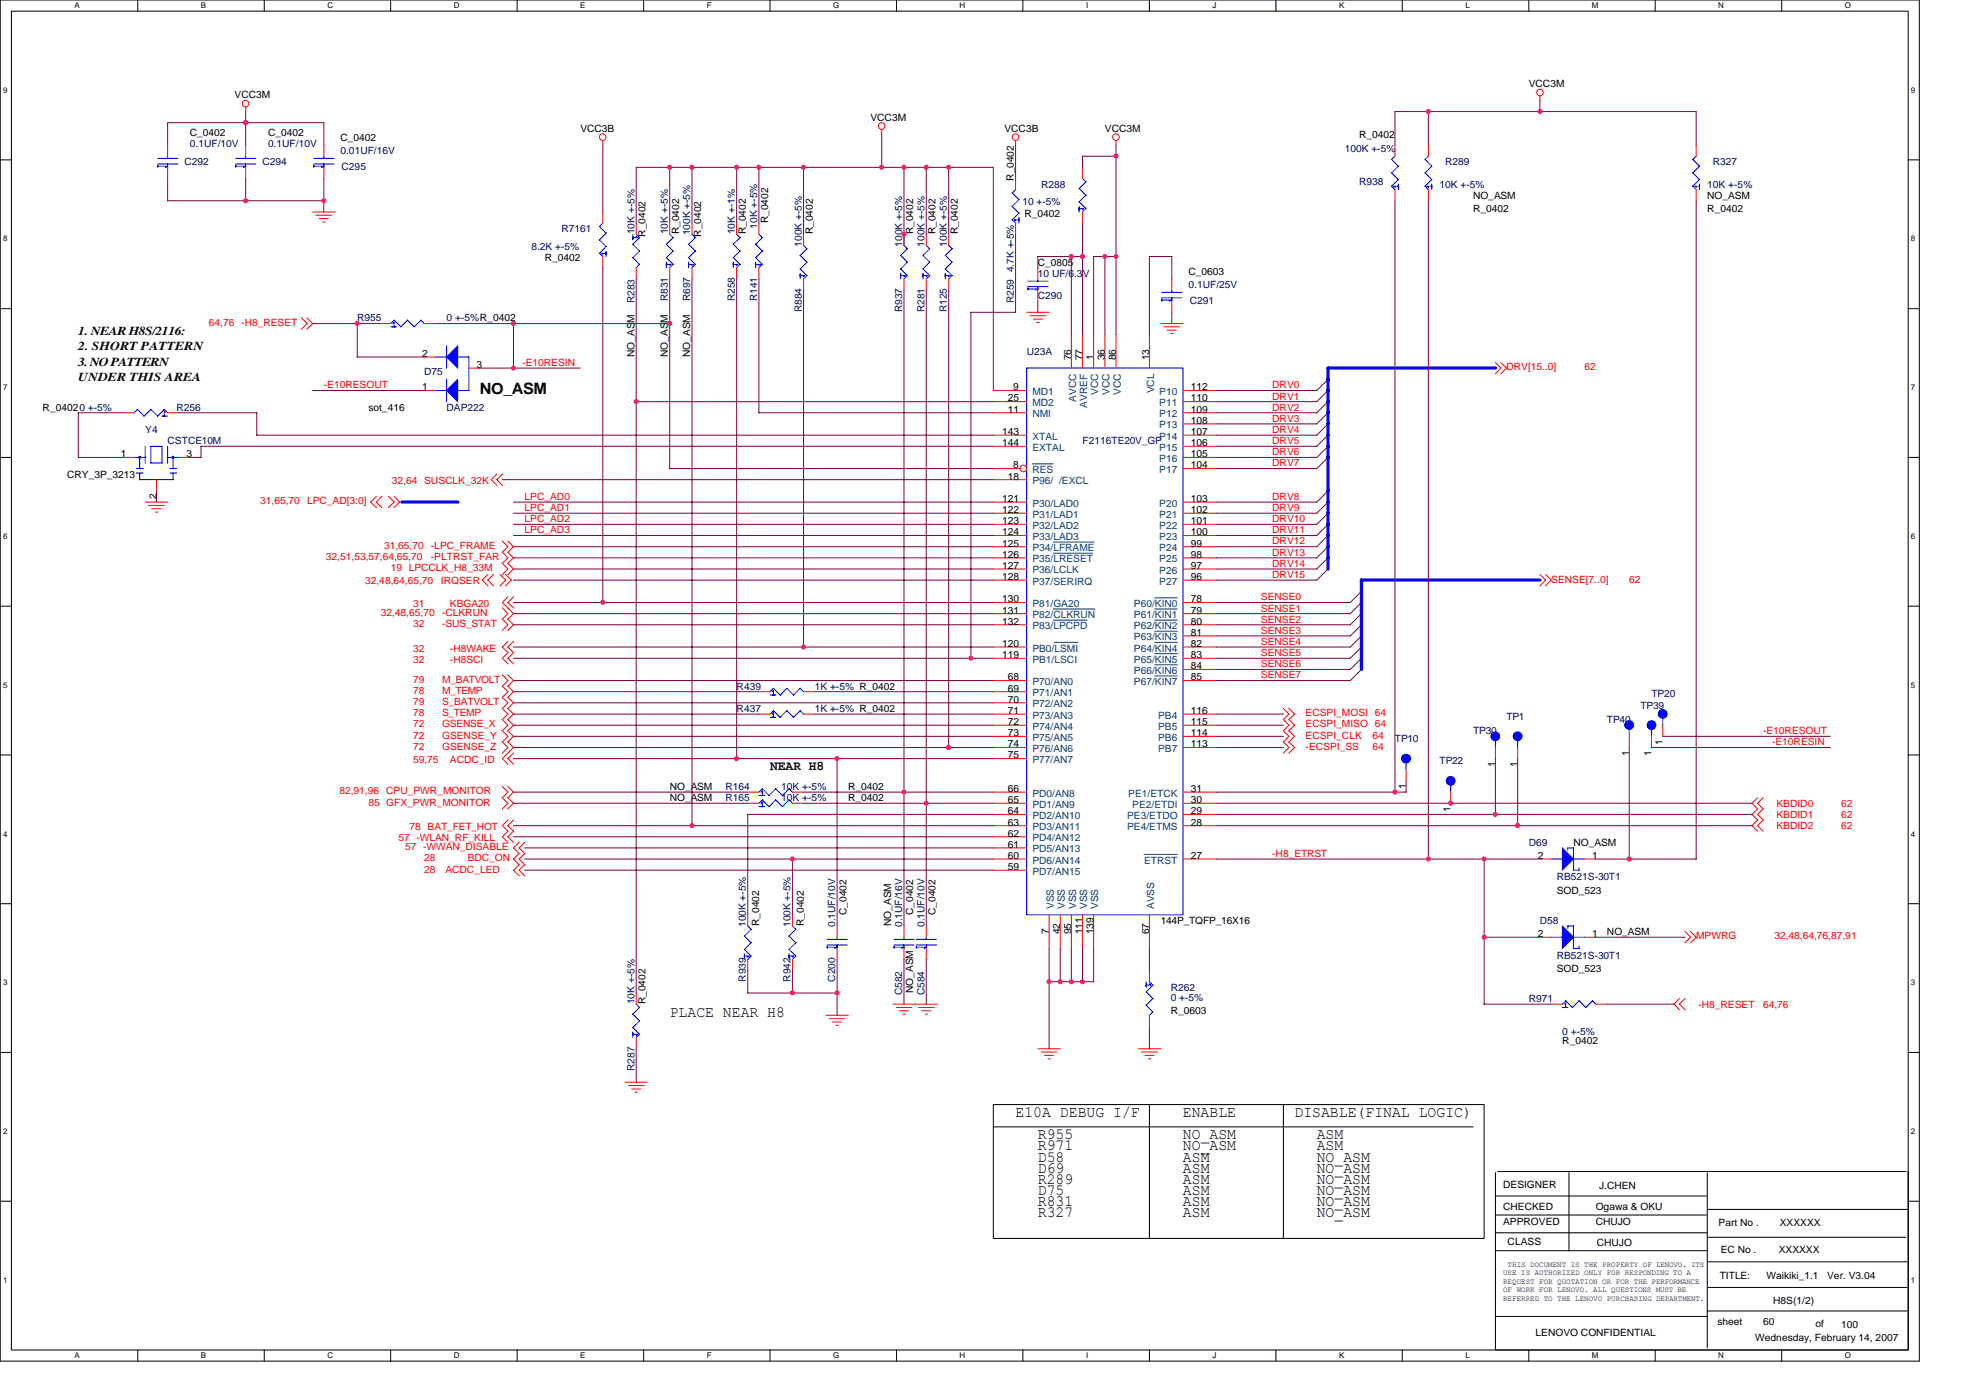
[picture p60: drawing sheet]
<svg xmlns="http://www.w3.org/2000/svg" width="297mm" height="210mm" viewBox="0 0 297 210" stroke-linecap="round" stroke-linejoin="round" font-family="sans-serif">
<defs><g id="words">
<g font-size="2.3">
<text x="72.1" y="59.2">NO_ASM</text>
<text x="100.6" y="152.7">PLACE NEAR H8</text>
<text x="152.6" y="167.8">E10A DEBUG I/F</text>
<text x="177.7" y="167.8">ENABLE</text>
<text x="194.5" y="167.8">DISABLE(FINAL LOGIC)</text>
<text x="155.9" y="171.2">R955</text>
<text x="155.9" y="172.8">R971</text>
<text x="177.7" y="171.2">NO_ASM</text>
<text x="177.7" y="172.8">NO_ASM</text>
<text x="197.8" y="171.2">ASM</text>
<text x="197.8" y="172.8">ASM</text>
<text x="155.9" y="174.5">D58</text>
<text x="155.9" y="176.2">D69</text>
<text x="155.9" y="177.9">R289</text>
<text x="155.9" y="179.6">D75</text>
<text x="177.7" y="174.5">ASM</text>
<text x="177.7" y="176.2">ASM</text>
<text x="177.7" y="177.9">ASM</text>
<text x="177.7" y="179.6">ASM</text>
<text x="197.8" y="174.5">NO_ASM</text>
<text x="197.8" y="176.2">NO_ASM</text>
<text x="197.8" y="177.9">NO_ASM</text>
<text x="197.8" y="179.6">NO_ASM</text>
<text x="155.9" y="181.2">R831</text>
<text x="155.9" y="182.9">R327</text>
<text x="177.7" y="181.2">ASM</text>
<text x="177.7" y="182.9">ASM</text>
<text x="197.8" y="182.9">NO_ASM</text>
<text x="197.8" y="181.2">NO_ASM</text>
</g>
<text font-size="2" x="115.7" y="115.7">NEAR H8</text>
<g font-size="1.8">
<text x="11.8" y="50.3">1. NEAR H8S/2116:</text>
<text x="11.8" y="52.6">2. SHORT PATTERN</text>
<text x="11.8" y="54.9">3. NO PATTERN</text>
<text x="11.8" y="57.3">UNDER THIS AREA</text>
</g>
<g font-size="1.5">
<text x="35.2" y="14.8">VCC3M</text>
<text x="229.7" y="13.1">VCC3M</text>
<text x="28.5" y="20.5">C_0402</text>
<text x="40.3" y="20.5">C_0402</text>
<text x="51.2" y="21.1">C_0402</text>
<text x="87.2" y="19.8">VCC3B</text>
<text x="130.8" y="18.1">VCC3M</text>
<text x="150.9" y="19.8">VCC3B</text>
<text x="166" y="19.8">VCC3M</text>
<text x="204.2" y="20.8">R_0402</text>
<text x="152.3" y="27.2" transform="rotate(-90 152.3 27.2)">R_0402</text>
<text x="221.3" y="29.8">NO_ASM</text>
<text x="256.5" y="29.8">NO_ASM</text>
<text x="97" y="35.5" transform="rotate(-90 97 35.5)">R_0402</text>
<text x="102" y="35.2" transform="rotate(-90 102 35.2)">R_0402</text>
<text x="105.4" y="35.5" transform="rotate(-90 105.4 35.5)">R_0402</text>
<text x="112.1" y="35.2" transform="rotate(-90 112.1 35.2)">R_0402</text>
<text x="115.4" y="33.5" transform="rotate(-90 115.4 33.5)">R_0402</text>
<text x="122.1" y="35.2" transform="rotate(-90 122.1 35.2)">R_0402</text>
<text x="137.2" y="35.2" transform="rotate(-90 137.2 35.2)">R_0402</text>
<text x="140.6" y="35.2" transform="rotate(-90 140.6 35.2)">R_0402</text>
<text x="143.9" y="35.2" transform="rotate(-90 143.9 35.2)">R_0402</text>
<text x="153.9" y="32.5">R_0402</text>
<text x="221.3" y="31.9">R_0402</text>
<text x="256.5" y="31.9">R_0402</text>
<text x="81.8" y="39.2">R_0402</text>
<text x="155.9" y="39.9">C_0805</text>
<text x="178.6" y="41.3">C_0603</text>
<text x="63.4" y="53.6">2</text>
<text x="95.3" y="53.6" transform="rotate(-90 95.3 53.6)">NO_ASM</text>
<text x="100.3" y="53.6" transform="rotate(-90 100.3 53.6)">NO_ASM</text>
<text x="103.7" y="53.6" transform="rotate(-90 103.7 53.6)">NO_ASM</text>
<text x="63.4" y="58.7">1</text>
<text x="71.6" y="55.3">3</text>
<text x="152.2" y="58.7">9</text>
<text x="160.9" y="54.1" transform="rotate(-90 160.9 54.1)">76</text>
<text x="162.6" y="54.1" transform="rotate(-90 162.6 54.1)">77</text>
<text x="164.3" y="54.1" transform="rotate(-90 164.3 54.1)">1</text>
<text x="166" y="54.1" transform="rotate(-90 166 54.1)">36</text>
<text x="167.7" y="54.1" transform="rotate(-90 167.7 54.1)">86</text>
<text x="172.7" y="54.1" transform="rotate(-90 172.7 54.1)">13</text>
<text x="178.9" y="58.7">112</text>
<text x="6.4" y="61.7">R_04020 +-5%</text>
<text x="55.3" y="61.7">sot_416</text>
<text x="150.6" y="65.4">143</text>
<text x="151.4" y="60.3">25</text>
<text x="151.4" y="62">11</text>
<text x="178.9" y="60.3">110</text>
<text x="178.9" y="62">109</text>
<text x="178.9" y="63.7">108</text>
<text x="178.9" y="65.4">107</text>
<text x="10.1" y="71.8">CRY_3P_3213</text>
<text x="18.1" y="68.7">1</text>
<text x="28" y="68.7">3</text>
<text x="150.6" y="67">144</text>
<text x="152.2" y="70.4">8</text>
<text x="178.9" y="67">106</text>
<text x="178.9" y="68.7">105</text>
<text x="178.9" y="70.4">104</text>
<text x="23.5" y="75" transform="rotate(-90 23.5 75)">2</text>
<text x="150.6" y="75.4">121</text>
<text x="150.6" y="77.1">122</text>
<text x="151.4" y="72.1">18</text>
<text x="178.9" y="75.4">103</text>
<text x="178.9" y="77.1">102</text>
<text x="150.6" y="78.8">123</text>
<text x="150.6" y="80.4">124</text>
<text x="150.6" y="82.1">125</text>
<text x="150.6" y="83.8">126</text>
<text x="178.9" y="78.8">101</text>
<text x="178.9" y="80.4">100</text>
<text x="178.9" y="82.1">99</text>
<text x="178.9" y="83.8">98</text>
<text x="150.6" y="85.5">127</text>
<text x="150.6" y="87.1">128</text>
<text x="178.9" y="85.5">97</text>
<text x="178.9" y="87.1">96</text>
<text x="150.6" y="90.5">130</text>
<text x="150.6" y="92.2">131</text>
<text x="150.6" y="93.9">132</text>
<text x="178.9" y="90.5">78</text>
<text x="178.9" y="92.2">79</text>
<text x="178.9" y="93.9">80</text>
<text x="178.9" y="95.5">81</text>
<text x="150.6" y="97.2">120</text>
<text x="150.6" y="98.9">119</text>
<text x="178.9" y="97.2">82</text>
<text x="178.9" y="98.9">83</text>
<text x="178.9" y="100.6">84</text>
<text x="151.4" y="102.2">68</text>
<text x="151.4" y="103.9">69</text>
<text x="151.4" y="105.6">70</text>
<text x="151.4" y="107.3">71</text>
<text x="178.9" y="102.2">85</text>
<text x="178.9" y="107.3">116</text>
<text x="151.4" y="108.9">72</text>
<text x="151.4" y="110.6">73</text>
<text x="151.4" y="112.3">74</text>
<text x="151.4" y="114">75</text>
<text x="178.9" y="108.9">115</text>
<text x="178.9" y="110.6">114</text>
<text x="178.9" y="112.3">113</text>
<text x="244.8" y="113.6" transform="rotate(-90 244.8 113.6)">1</text>
<text x="248.1" y="113.6" transform="rotate(-90 248.1 113.6)">1</text>
<text x="249.8" y="111.9" transform="rotate(-90 249.8 111.9)">1</text>
<text x="100.6" y="118.7">NO_ASM</text>
<text x="127.4" y="118.7">R_0402</text>
<text x="151.4" y="119">66</text>
<text x="178.9" y="119">31</text>
<text x="211.2" y="118.6" transform="rotate(-90 211.2 118.6)">1</text>
<text x="224.7" y="115.2" transform="rotate(-90 224.7 115.2)">1</text>
<text x="228" y="115.2" transform="rotate(-90 228 115.2)">1</text>
<text x="100.6" y="120.4">NO_ASM</text>
<text x="127.4" y="120.4">R_0402</text>
<text x="151.4" y="125.7">62</text>
<text x="151.4" y="124">63</text>
<text x="151.4" y="122.3">64</text>
<text x="151.4" y="120.7">65</text>
<text x="178.9" y="120.7">30</text>
<text x="178.9" y="122.3">29</text>
<text x="178.9" y="124">28</text>
<text x="217.9" y="121.9" transform="rotate(-90 217.9 121.9)">1</text>
<text x="151.4" y="130.7">59</text>
<text x="151.4" y="129.1">60</text>
<text x="151.4" y="127.4">61</text>
<text x="178.9" y="129.1">27</text>
<text x="231.1" y="129.1">2</text>
<text x="236.4" y="127.1">NO_ASM</text>
<text x="239.2" y="129.1">1</text>
<text x="127.2" y="137.5" transform="rotate(-90 127.2 137.5)">C_0402</text>
<text x="137.2" y="137.5" transform="rotate(-90 137.2 137.5)">C_0402</text>
<text x="140.6" y="137.5" transform="rotate(-90 140.6 137.5)">C_0402</text>
<text x="233.9" y="134.3">SOD_523</text>
<text x="114.1" y="139.1" transform="rotate(-90 114.1 139.1)">R_0402</text>
<text x="120.8" y="139.1" transform="rotate(-90 120.8 139.1)">R_0402</text>
<text x="133.9" y="139.1" transform="rotate(-90 133.9 139.1)">NO_ASM</text>
<text x="157.6" y="140.4" transform="rotate(-90 157.6 140.4)">7</text>
<text x="159.3" y="140.4" transform="rotate(-90 159.3 140.4)">42</text>
<text x="160.9" y="140.4" transform="rotate(-90 160.9 140.4)">95</text>
<text x="162.6" y="140.4" transform="rotate(-90 162.6 140.4)">111</text>
<text x="164.3" y="140.4" transform="rotate(-90 164.3 140.4)">139</text>
<text x="172.7" y="140.4" transform="rotate(-90 172.7 140.4)">67</text>
<text x="174.4" y="138.8">144P_TQFP_16X16</text>
<text x="231.1" y="140.8">2</text>
<text x="239.2" y="140.8">1</text>
<text x="241.4" y="140.5">NO_ASM</text>
<text x="137.2" y="149.2" transform="rotate(-90 137.2 149.2)">NO_ASM</text>
<text x="233.9" y="146">SOD_523</text>
<text x="97" y="150.9" transform="rotate(-90 97 150.9)">R_0402</text>
<text x="175.9" y="152.4">R_0603</text>
<text x="234.7" y="156.9">R_0402</text>
<text x="225.8" y="178.5">DESIGNER</text>
<text x="240.3" y="178.7">J.CHEN</text>
<text x="225.8" y="181.7">CHECKED</text>
<text x="225.8" y="184.1">APPROVED</text>
<text x="239.8" y="181.7">Ogawa &amp; OKU</text>
<text x="239.8" y="184.1">CHUJO</text>
<text x="258.2" y="184.3">Part No .</text>
<text x="267.4" y="184.3">XXXXXX</text>
<text x="226.5" y="187.1">CLASS</text>
<text x="239.9" y="187.3">CHUJO</text>
<text x="258.5" y="188.3">EC No .</text>
<text x="267.2" y="188.3">XXXXXX</text>
<text x="258.4" y="192.1">TITLE:</text>
<text x="265.4" y="192.1">Waikiki_1.1</text>
<text x="266.4" y="196">H8S(1/2)</text>
<text x="274.5" y="192.1">Ver. V3.04</text>
<text x="230.7" y="200.7">LENOVO CONFIDENTIAL</text>
<text x="258" y="199.2">sheet</text>
<text x="263.7" y="201.5">Wednesday, February 14, 2007</text>
<text x="264.9" y="199.2">60</text>
<text x="272.8" y="199.3">of</text>
<text x="276.6" y="199.5">100</text>
</g>
<g font-size="1.5" fill="#000080">
<text x="28.5" y="22.1">0.1UF/10V</text>
<text x="40.3" y="22.1">0.1UF/10V</text>
<text x="51.2" y="23.1">0.01UF/16V</text>
<text x="202" y="22.8">100K +-5%</text>
<text x="27.7" y="24.8">C292</text>
<text x="39.4" y="24.8">C294</text>
<text x="51.3" y="25.5">C295</text>
<text x="156.4" y="28.2">R288</text>
<text x="204.2" y="27.8">R938</text>
<text x="216.3" y="28.2">10K +-5%</text>
<text x="217.1" y="24.8">R289</text>
<text x="256.5" y="28.2">10K +-5%</text>
<text x="257.4" y="24.8">R327</text>
<text x="84.4" y="34.9">R7161</text>
<text x="95.3" y="35.2" transform="rotate(-90 95.3 35.2)">10K +-5%</text>
<text x="100.3" y="35.2" transform="rotate(-90 100.3 35.2)">10K +-5%</text>
<text x="103.7" y="35.4" transform="rotate(-90 103.7 35.4)">100K +-5%</text>
<text x="110.4" y="35.2" transform="rotate(-90 110.4 35.2)">10K +-1%</text>
<text x="113.7" y="34.4" transform="rotate(-90 113.7 34.4)">10K +-5%</text>
<text x="153.6" y="30.9">10 +-5%</text>
<text x="79.8" y="37.6">8.2K +-5%</text>
<text x="120.5" y="37" transform="rotate(-90 120.5 37)">100K +-5%</text>
<text x="135.5" y="37" transform="rotate(-90 135.5 37)">100K +-5%</text>
<text x="138.9" y="37" transform="rotate(-90 138.9 37)">100K +-5%</text>
<text x="142.3" y="37" transform="rotate(-90 142.3 37)">100K +-5%</text>
<text x="155.9" y="41.6">10 UF/6.3V</text>
<text x="95.3" y="45.6" transform="rotate(-90 95.3 45.6)">R283</text>
<text x="100.3" y="45.3" transform="rotate(-90 100.3 45.3)">R831</text>
<text x="103.7" y="45.3" transform="rotate(-90 103.7 45.3)">R697</text>
<text x="110.4" y="45.3" transform="rotate(-90 110.4 45.3)">R258</text>
<text x="113.7" y="45.3" transform="rotate(-90 113.7 45.3)">R141</text>
<text x="120.5" y="46.9" transform="rotate(-90 120.5 46.9)">R884</text>
<text x="135.5" y="46.9" transform="rotate(-90 135.5 46.9)">R937</text>
<text x="138.9" y="46.9" transform="rotate(-90 138.9 46.9)">R281</text>
<text x="142.3" y="46.9" transform="rotate(-90 142.3 46.9)">R125</text>
<text x="152.3" y="45.6" transform="rotate(-90 152.3 45.6)">R259 4.7K +-5%</text>
<text x="155.9" y="44.9">C290</text>
<text x="178.6" y="43.3">0.1UF/25V</text>
<text x="178.7" y="45.6">C291</text>
<text x="53.7" y="48.3">R955</text>
<text x="67.1" y="48.3">0 +-5%R_0402</text>
<text x="154.3" y="53.3">U23A</text>
<text x="63.7" y="56.3">D75</text>
<text x="21.8" y="65">Y4</text>
<text x="26.5" y="61.7">R256</text>
<text x="67.1" y="61.7">DAP222</text>
<text x="25.2" y="66.7">CSTCE10M</text>
<text x="162.6" y="66.7">F2116TE20V_GP</text>
<text x="110.7" y="103.6">R439</text>
<text x="110.7" y="107">R437</text>
<text x="122.4" y="103.6">1K +-5% R_0402</text>
<text x="122.4" y="107">1K +-5% R_0402</text>
<text x="246.5" y="106.5">TP39</text>
<text x="248.1" y="104.8">TP20</text>
<text x="209.6" y="111.5">TP10</text>
<text x="221.3" y="110.3">TP30</text>
<text x="226.4" y="108.1">TP1</text>
<text x="241.4" y="108.6">TP40</text>
<text x="109" y="118.7">R164</text>
<text x="117.4" y="118.7">10K +-5%</text>
<text x="216.3" y="114.9">TP22</text>
<text x="109" y="120.4">R165</text>
<text x="117.4" y="120.4">10K +-5%</text>
<text x="229.7" y="127.1">D69</text>
<text x="233.9" y="132.3">RB521S-30T1</text>
<text x="112.1" y="139.3" transform="rotate(-90 112.1 139.3)">100K +-5%</text>
<text x="118.8" y="139.3" transform="rotate(-90 118.8 139.3)">100K +-5%</text>
<text x="125.5" y="139.3" transform="rotate(-90 125.5 139.3)">0.1UF/10V</text>
<text x="135.5" y="139.3" transform="rotate(-90 135.5 139.3)">0.1UF/16V</text>
<text x="138.9" y="139.3" transform="rotate(-90 138.9 139.3)">0.1UF/10V</text>
<text x="231.4" y="138.8">D58</text>
<text x="112.1" y="147.5" transform="rotate(-90 112.1 147.5)">R939</text>
<text x="118.8" y="147.5" transform="rotate(-90 118.8 147.5)">R942</text>
<text x="125.5" y="147.5" transform="rotate(-90 125.5 147.5)">C200</text>
<text x="135.5" y="149.5" transform="rotate(-90 135.5 149.5)">C582</text>
<text x="138.9" y="149.5" transform="rotate(-90 138.9 149.5)">C584</text>
<text x="175.9" y="148.9">R262</text>
<text x="233.9" y="144">RB521S-30T1</text>
<text x="95.3" y="150.9" transform="rotate(-90 95.3 150.9)">10K +-5%</text>
<text x="175.9" y="150.4">0 +-5%</text>
<text x="229.7" y="150.6">R971</text>
<text x="234.7" y="155.6">0 +-5%</text>
<text x="95.3" y="160.9" transform="rotate(-90 95.3 160.9)">R287</text>
</g>
<g font-size="1.5" fill="#f00">
<text x="31.4" y="49">64,76 -H8_RESET</text>
<text x="48.7" y="58.4">-E10RESOUT</text>
<text x="78.5" y="55">-E10RESIN</text>
<text x="191.2" y="58.4">DRV0</text>
<text x="226.4" y="55.7">DRV[15..0]</text>
<text x="238.1" y="55.7">62</text>
<text x="191.2" y="63.4">DRV3</text>
<text x="191.2" y="60">DRV1</text>
<text x="191.2" y="65">DRV4</text>
<text x="191.2" y="61.7">DRV2</text>
<text x="191.2" y="70.1">DRV7</text>
<text x="191.2" y="66.7">DRV5</text>
<text x="191.2" y="68.4">DRV6</text>
<text x="39.1" y="75.8">31,65,70</text>
<text x="46.1" y="75.8">LPC_AD[3:0]</text>
<text x="58.9" y="72.8">32,64 SUSCLK_32K</text>
<text x="78.8" y="75.1">LPC_AD0</text>
<text x="78.8" y="76.8">LPC_AD1</text>
<text x="191.2" y="75.1">DRV8</text>
<text x="191.2" y="76.8">DRV9</text>
<text x="57.7" y="82.5">31,65,70</text>
<text x="64.7" y="82.5">-LPC_FRAME</text>
<text x="78.8" y="80.1">LPC_AD3</text>
<text x="78.8" y="78.5">LPC_AD2</text>
<text x="191.2" y="81.8">DRV12</text>
<text x="191.2" y="80.1">DRV11</text>
<text x="191.2" y="78.5">DRV10</text>
<text x="191.2" y="83.5">DRV13</text>
<text x="49" y="84.2">32,51,53,57,64,65,70</text>
<text x="54.9" y="87.7">32,48,64,65,70</text>
<text x="58.7" y="85.8">19 LPCCLK_H8_33M</text>
<text x="64.7" y="84.2">-PLTRST_FAR</text>
<text x="66.2" y="87.7">IRQSER</text>
<text x="191.2" y="86.8">DRV15</text>
<text x="191.2" y="85.2">DRV14</text>
<text x="233.1" y="87.5">SENSE[7..0]</text>
<text x="244.8" y="87.5">62</text>
<text x="57.2" y="92.5">32,48,65,70</text>
<text x="62.1" y="94.2">32</text>
<text x="62.1" y="91.2">31</text>
<text x="66.4" y="92.5">-CLKRUN</text>
<text x="66.4" y="94.2">-SUS_STAT</text>
<text x="67.6" y="91.2">KBGA20</text>
<text x="189.5" y="93.6">SENSE2</text>
<text x="189.5" y="91.9">SENSE1</text>
<text x="189.5" y="95.2">SENSE3</text>
<text x="189.5" y="90.2">SENSE0</text>
<text x="62.1" y="97.9">32</text>
<text x="62.1" y="99.6">32</text>
<text x="67.6" y="97.9">-H8WAKE</text>
<text x="67.6" y="99.6">-H8SCI</text>
<text x="189.5" y="100.3">SENSE6</text>
<text x="189.5" y="101.9">SENSE7</text>
<text x="189.5" y="98.6">SENSE5</text>
<text x="189.5" y="96.9">SENSE4</text>
<text x="62.1" y="102.6">79</text>
<text x="62.1" y="104.3">78</text>
<text x="62.1" y="107.6">78</text>
<text x="62.1" y="106">79</text>
<text x="66.4" y="102.6">M_BATVOLT</text>
<text x="66.4" y="104.3">M_TEMP</text>
<text x="66.4" y="107.6">S_TEMP</text>
<text x="66.4" y="106">S_BATVOLT</text>
<text x="196.2" y="107.6">ECSPI_MOSI 64</text>
<text x="62.1" y="109.3">72</text>
<text x="62.1" y="111">72</text>
<text x="62.1" y="112.7">72</text>
<text x="66.4" y="109.3">GSENSE_X</text>
<text x="66.4" y="111">GSENSE_Y</text>
<text x="66.4" y="112.7">GSENSE_Z</text>
<text x="196.2" y="111">ECSPI_CLK</text>
<text x="196.2" y="109.3">ECSPI_MISO 64</text>
<text x="196.2" y="112.7">-ECSPI_SS</text>
<text x="206.2" y="111">64</text>
<text x="206.2" y="112.7">64</text>
<text x="264.9" y="110.3">-E10RESOUT</text>
<text x="266.3" y="112">-E10RESIN</text>
<text x="51" y="119.4">82,91,96</text>
<text x="58" y="119.4">CPU_PWR_MONITOR</text>
<text x="62.1" y="114.7">59,75</text>
<text x="67.6" y="114.7">ACDC_ID</text>
<text x="55.3" y="121.1">85 GFX_PWR_MONITOR</text>
<text x="61.5" y="124.7">78 BAT_FET_HOT</text>
<text x="266.9" y="121.2">KBDID0</text>
<text x="266.9" y="124.6">KBDID2</text>
<text x="266.9" y="122.9">KBDID1</text>
<text x="276.6" y="121.2">62</text>
<text x="276.6" y="124.6">62</text>
<text x="276.6" y="122.9">62</text>
<text x="59.9" y="126.4">57 -WLAN_RF_KILL</text>
<text x="60.9" y="127.7">57 -WWAN_DISABLE</text>
<text x="63.7" y="131.1">28</text>
<text x="63.7" y="129.4">28</text>
<text x="66.9" y="131.1">ACDC_LED</text>
<text x="70.3" y="129.4">BDC_ON</text>
<text x="191.2" y="128.8">-H8_ETRST</text>
<text x="254.8" y="141.2">MPWRG</text>
<text x="266.6" y="141.2">32,48,64,76,87,91</text>
<text x="255.2" y="151.4">-H8_RESET</text>
<text x="264.9" y="151.4">64,76</text>
</g>
<g font-size="1.5" fill="#004080">
<text x="155.1" y="59.4">MD1</text>
<text x="165" y="59.4" transform="rotate(-90 165 59.4)">VCC</text>
<text x="166.7" y="59.4" transform="rotate(-90 166.7 59.4)">VCC</text>
<text x="168.4" y="59.4" transform="rotate(-90 168.4 59.4)">VCC</text>
<text x="173.4" y="59.1" transform="rotate(-90 173.4 59.1)">VCL</text>
<text x="174.2" y="59.4">P10</text>
<text x="155.1" y="61">MD2</text>
<text x="155.1" y="62.7">NMI</text>
<text x="161.7" y="60.4" transform="rotate(-90 161.7 60.4)">AVCC</text>
<text x="163.3" y="61.2" transform="rotate(-90 163.3 61.2)">AVREF</text>
<text x="174.2" y="61">P11</text>
<text x="174.2" y="62.7">P12</text>
<text x="174.2" y="64.4">P13</text>
<text x="155.1" y="66.1">XTAL</text>
<text x="155.1" y="67.7">EXTAL</text>
<text x="155.1" y="71.1">RES</text>
<text x="174.2" y="66.1">P14</text>
<text x="174.2" y="67.7">P15</text>
<text x="174.2" y="69.4">P16</text>
<text x="174.2" y="71.1">P17</text>
<text x="155.1" y="72.7">P96/ /EXCL</text>
<text x="155.1" y="76.1">P30/LAD0</text>
<text x="155.1" y="77.8">P31/LAD1</text>
<text x="174.2" y="76.1">P20</text>
<text x="174.2" y="77.8">P21</text>
<text x="155.1" y="79.5">P32/LAD2</text>
<text x="155.1" y="81.1">P33/LAD3</text>
<text x="155.1" y="82.8">P34/LFRAME</text>
<text x="174.2" y="79.5">P22</text>
<text x="174.2" y="81.1">P23</text>
<text x="174.2" y="82.8">P24</text>
<text x="155.1" y="84.5">P35/LRESET</text>
<text x="155.1" y="86.2">P36/LCLK</text>
<text x="155.1" y="87.8">P37/SERIRQ</text>
<text x="174.2" y="84.5">P25</text>
<text x="174.2" y="86.2">P26</text>
<text x="174.2" y="87.8">P27</text>
<text x="155.1" y="91.2">P81/GA20</text>
<text x="155.1" y="92.9">P82/CLKRUN</text>
<text x="155.1" y="94.6">P83/LPCPD</text>
<text x="170.4" y="92.9">P61/KIN1</text>
<text x="170.4" y="94.6">P62/KIN2</text>
<text x="170.4" y="91.2">P60/KIN0</text>
<text x="155.1" y="97.9">PB0/LSMI</text>
<text x="155.1" y="99.6">PB1/LSCI</text>
<text x="170.4" y="96.2">P63/KIN3</text>
<text x="170.4" y="97.9">P64/KIN4</text>
<text x="170.4" y="99.6">P65/KIN5</text>
<text x="170.4" y="101.3">P66/KIN6</text>
<text x="155.1" y="102.9">P70/AN0</text>
<text x="155.1" y="104.6">P71/AN1</text>
<text x="155.1" y="106.3">P72/AN2</text>
<text x="155.1" y="108">P73/AN3</text>
<text x="170.4" y="102.9">P67/KIN7</text>
<text x="174" y="108">PB4</text>
<text x="155.1" y="109.6">P74/AN4</text>
<text x="155.1" y="111.3">P75/AN5</text>
<text x="155.1" y="113">P76/AN6</text>
<text x="174" y="109.6">PB5</text>
<text x="174" y="111.3">PB6</text>
<text x="174" y="113">PB7</text>
<text x="155.1" y="114.7">P77/AN7</text>
<text x="155.1" y="119.7">PD0/AN8</text>
<text x="169.5" y="119.7">PE1/ETCK</text>
<text x="155.1" y="124.7">PD3/AN11</text>
<text x="155.1" y="123">PD2/AN10</text>
<text x="155.1" y="121.4">PD1/AN9</text>
<text x="169.4" y="123">PE3/ETDO</text>
<text x="169.4" y="124.7">PE4/ETMS</text>
<text x="170.1" y="121.4">PE2/ETDI</text>
<text x="155.1" y="131.4">PD7/AN15</text>
<text x="155.1" y="129.8">PD6/AN14</text>
<text x="155.1" y="128.1">PD5/AN13</text>
<text x="155.1" y="126.4">PD4/AN12</text>
<text x="171.9" y="129.8">ETRST</text>
<text x="158.3" y="136.6" transform="rotate(-90 158.3 136.6)">VSS</text>
<text x="160" y="136.6" transform="rotate(-90 160 136.6)">VSS</text>
<text x="161.7" y="136.6" transform="rotate(-90 161.7 136.6)">VSS</text>
<text x="163.3" y="136.6" transform="rotate(-90 163.3 136.6)">VSS</text>
<text x="165" y="136.6" transform="rotate(-90 165 136.6)">VSS</text>
<text x="173.4" y="136.6" transform="rotate(-90 173.4 136.6)">AVSS</text>
</g>
<g font-size="1.2">
<text x="11.2" y="1.3">A</text>
<text x="30.2" y="1.3">B</text>
<text x="49.2" y="1.3">C</text>
<text x="68.2" y="1.3">D</text>
<text x="87.2" y="1.3">E</text>
<text x="106.2" y="1.3">F</text>
<text x="125.2" y="1.3">G</text>
<text x="144.2" y="1.3">H</text>
<text x="163.2" y="1.3">I</text>
<text x="182.2" y="1.3">J</text>
<text x="201.2" y="1.3">K</text>
<text x="220.2" y="1.3">L</text>
<text x="239.2" y="1.3">M</text>
<text x="258.2" y="1.3">N</text>
<text x="277.2" y="1.3">O</text>
<text x=".5" y="13.9">9</text>
<text x="287.1" y="13.9">9</text>
<text x=".5" y="36.3">8</text>
<text x="287.1" y="36.3">8</text>
<text x=".5" y="58.6">7</text>
<text x="287.1" y="58.6">7</text>
<text x=".5" y="81">6</text>
<text x="287.1" y="81">6</text>
<text x=".5" y="103.3">5</text>
<text x="287.1" y="103.3">5</text>
<text x=".5" y="125.7">4</text>
<text x="287.1" y="125.7">4</text>
<text x=".5" y="148">3</text>
<text x="287.1" y="148">3</text>
<text x=".5" y="170.4">2</text>
<text x="287.1" y="170.4">2</text>
<text x="225.8" y="191.6">USE IS AUTHORIZED ONLY FOR RESPONDING TO A</text>
<text x="226.5" y="190.4">THIS DOCUMENT IS THE PROPERTY OF LENOVO. ITS</text>
<text x=".5" y="192.7">1</text>
<text x="225.8" y="192.9">REQUEST FOR QUOTATION OR FOR THE PERFORMANCE</text>
<text x="225.8" y="194.2">OF WORK FOR LENOVO. ALL QUESTIONS MUST BE</text>
<text x="225.8" y="195.5">REFERRED TO THE LENOVO PURCHASING DEPARTMENT.</text>
<text x="287.1" y="192.7">1</text>
<text x="11.2" y="204.1">A</text>
<text x="30.2" y="204.1">B</text>
<text x="49.2" y="204.1">C</text>
<text x="68.2" y="204.1">D</text>
<text x="87.2" y="204.1">E</text>
<text x="106.2" y="204.1">F</text>
<text x="125.2" y="204.1">G</text>
<text x="144.2" y="204.1">H</text>
<text x="163.2" y="204.1">I</text>
<text x="182.2" y="204.1">J</text>
<text x="201.2" y="204.1">K</text>
<text x="220.2" y="204.1">L</text>
<text x="239.2" y="204.1">M</text>
<text x="258.2" y="204.1">N</text>
<text x="277.2" y="204.1">O</text>
</g>
</g></defs>
<path d="M0 0h288.4v204.5h-288.4zM1.7 1.7h285v201.1h-285z" fill="none" stroke="#000" stroke-width=".15"/>
<g fill="#fff">
<path d="M11.2 .2h.8v1.3h-.8z"/>
<path d="M11.2 203h.8v1.4h-.8z"/>
</g>
<path d="M20.7 0v1.7M20.7 202.8v1.7" fill="none" stroke="#000" stroke-width=".15"/>
<g fill="#fff">
<path d="M30.2 .2h.8v1.3h-.8z"/>
<path d="M30.2 203h.8v1.4h-.8z"/>
</g>
<path d="M39.7 0v1.7M39.7 202.8v1.7" fill="none" stroke="#000" stroke-width=".15"/>
<g fill="#fff">
<path d="M49.2 .2h.8v1.3h-.8z"/>
<path d="M49.2 203h.8v1.4h-.8z"/>
</g>
<path d="M58.7 0v1.7M58.7 202.8v1.7" fill="none" stroke="#000" stroke-width=".15"/>
<g fill="#fff">
<path d="M68.2 .2h.8v1.3h-.8z"/>
<path d="M68.2 203h.8v1.4h-.8z"/>
</g>
<path d="M77.7 0v1.7M77.7 202.8v1.7" fill="none" stroke="#000" stroke-width=".15"/>
<g fill="#fff">
<path d="M87.2 .2h.8v1.3h-.8z"/>
<path d="M87.2 203h.8v1.4h-.8z"/>
</g>
<path d="M96.7 0v1.7M96.7 202.8v1.7" fill="none" stroke="#000" stroke-width=".15"/>
<g fill="#fff">
<path d="M106.2 .2h.7v1.3h-.7z"/>
<path d="M106.2 203h.7v1.4h-.7z"/>
</g>
<path d="M115.7 0v1.7M115.7 202.8v1.7" fill="none" stroke="#000" stroke-width=".15"/>
<g fill="#fff">
<path d="M125.2 .2h.9v1.3h-.9z"/>
<path d="M125.2 203h.9v1.4h-.9z"/>
</g>
<path d="M134.7 0v1.7M134.7 202.8v1.7" fill="none" stroke="#000" stroke-width=".15"/>
<g fill="#fff">
<path d="M144.2 .2h.8v1.3h-.8z"/>
<path d="M144.2 203h.8v1.4h-.8z"/>
</g>
<path d="M153.7 0v1.7M153.7 202.8v1.7" fill="none" stroke="#000" stroke-width=".15"/>
<g fill="#fff">
<path d="M163.2 .2h.3v1.3h-.3z"/>
<path d="M163.2 203h.3v1.4h-.3z"/>
</g>
<path d="M172.7 0v1.7M172.7 202.8v1.7" fill="none" stroke="#000" stroke-width=".15"/>
<g fill="#fff">
<path d="M182.2 .2h.6v1.3h-.6z"/>
<path d="M182.2 203h.6v1.4h-.6z"/>
</g>
<path d="M191.7 0v1.7M191.7 202.8v1.7" fill="none" stroke="#000" stroke-width=".15"/>
<g fill="#fff">
<path d="M201.2 .2h.8v1.3h-.8z"/>
<path d="M201.2 203h.8v1.4h-.8z"/>
</g>
<path d="M210.7 0v1.7M210.7 202.8v1.7" fill="none" stroke="#000" stroke-width=".15"/>
<g fill="#fff">
<path d="M220.2 .2h.6v1.3h-.6z"/>
<path d="M220.2 203h.6v1.4h-.6z"/>
</g>
<path d="M229.7 0v1.7M229.7 202.8v1.7" fill="none" stroke="#000" stroke-width=".15"/>
<g fill="#fff">
<path d="M239.2 .2h.9v1.3h-.9z"/>
<path d="M239.2 203h.9v1.4h-.9z"/>
</g>
<path d="M248.7 0v1.7M248.7 202.8v1.7" fill="none" stroke="#000" stroke-width=".15"/>
<g fill="#fff">
<path d="M258.2 .2h.8v1.3h-.8z"/>
<path d="M258.2 203h.8v1.4h-.8z"/>
</g>
<path d="M267.7 0v1.7M267.7 202.8v1.7" fill="none" stroke="#000" stroke-width=".15"/>
<g fill="#fff">
<path d="M277.2 .2h.9v1.3h-.9z"/>
<path d="M277.2 203h.9v1.4h-.9z"/>
<path d="M.5 12.8h.6v1.4h-.6z"/>
<path d="M287.1 12.8h.7v1.4h-.7z"/>
<path d="M.5 35.2h.6v1.3h-.6z"/>
<path d="M287.1 35.2h.7v1.3h-.7z"/>
</g>
<path d="M0 24h1.7M286.7 24h1.7" fill="none" stroke="#000" stroke-width=".15"/>
<g fill="#fff">
<path d="M.5 57.6h.6v1.3h-.6z"/>
<path d="M287.1 57.6h.7v1.3h-.7z"/>
</g>
<path d="M0 46.4h1.7M286.7 46.4h1.7" fill="none" stroke="#000" stroke-width=".15"/>
<g fill="#fff">
<path d="M.5 79.9h.6v1.3h-.6z"/>
<path d="M287.1 79.9h.7v1.3h-.7z"/>
</g>
<path d="M0 68.7h1.7M286.7 68.7h1.7" fill="none" stroke="#000" stroke-width=".15"/>
<g fill="#fff">
<path d="M.5 102.3h.6v1.3h-.6z"/>
<path d="M287.1 102.3h.7v1.3h-.7z"/>
</g>
<path d="M0 91.1h1.7M286.7 91.1h1.7" fill="none" stroke="#000" stroke-width=".15"/>
<g fill="#fff">
<path d="M.5 124.6h.6v1.3h-.6z"/>
<path d="M287.1 124.6h.7v1.3h-.7z"/>
</g>
<path d="M0 113.4h1.7M286.7 113.4h1.7" fill="none" stroke="#000" stroke-width=".15"/>
<g fill="#fff">
<path d="M.5 147h.6v1.3h-.6z"/>
<path d="M287.1 147h.7v1.3h-.7z"/>
</g>
<path d="M0 135.8h1.7M286.7 135.8h1.7" fill="none" stroke="#000" stroke-width=".15"/>
<g fill="#fff">
<path d="M.5 169.3h.6v1.3h-.6z"/>
<path d="M287.1 169.3h.7v1.3h-.7z"/>
</g>
<path d="M0 158.1h1.7M286.7 158.1h1.7" fill="none" stroke="#000" stroke-width=".15"/>
<g fill="#fff">
<path d="M.5 191.7h.6v1.3h-.6z"/>
<path d="M287.1 191.7h.7v1.3h-.7z"/>
</g>
<g fill="none" stroke="#000" stroke-width=".15">
<path d="M149.2 166h73.8v20.1h-73.8zM149.2 169.3h72.1M172.7 166v20.1M192.8 166v20.1M224.7 179.7h31.7M224.7 176.2v26.7M225 176h61.4M235.7 176.2v11.7M256.5 176.2v26.3M286.7 176v26.8M0 180.5h1.7M224.7 182.6h31.7"/>
<path d="M224.7 185.2h31.8M224.7 187.9h31.8M224.7 197.8h31.8M256.5 181.7h30.2M256.5 197h30.1M256.7 189.6h29.8M256.7 185.9h29.7M256.7 193.4h29.8M286.7 180.5h1.7M224.8 202.8h61.7"/>
</g>
<g fill="none" stroke="#f00" stroke-width=".15">
<path d="M36.9 16.1v.7M132.5 19.5v.6M231.4 14.4v.7M25.2 21.8v1.7M25.2 25.1v1.7M36.9 21.8v1.7M36.9 25.1v1.7M47 31.9h3.4M47.5 32.3h2.3M48 32.9h1.3M48.5 33.4h.3M48.7 21.8v1.7"/>
<path d="M48.7 25.1v1.7M90.6 21.1v.7M90.6 31.9v1.6M90.6 38.5v1.7M95.6 33.5v1.7M100.6 33.5v1.7M104 33.5v1.7M110.7 33.5v1.7M114 33.5v1.7M120.7 35.2v1.7M135.8 35.2v1.7M139.2 35.2v1.7"/>
<path d="M142.5 35.2v1.7M152.6 21.1v.7M152.6 26.8v1.7M152.6 33.5v1.7M162.6 25.1v1.7M162.6 31.9v1.6M167.7 21.1v.7M209.6 21.8v1.7M209.6 28.5v1.7M214.6 21.8v1.7M214.6 28.5v1.7M254.8 21.8v1.7"/>
<path d="M254.8 28.5v1.7M45.3 47.8l.8 .8-.8 .9M46.1 47.8l.9 .8-.9 .9M57 48.6h1.7M63.7 48.6h1.7M63.7 53.6h1.7M63.7 58.7h1.7M70.4 55.3h1.7M95.6 40.2v1.7M100.6 40.2v1.7M104 40.2v1.7M110.7 40.2v1.7"/>
<path d="M114 40.2v1.7M120.7 41.9v1.7M135.8 41.9v1.7M139.2 41.9v1.7M142.5 41.9v1.7M149.2 58.7h5.1M154.3 46.9h3.3M154.8 47.4h2.3M155.3 47.9h1.3M155.8 48.5h.3M155.9 40.2v1.7M155.9 43.6v1.7"/>
<path d="M161 50.3v5M162.6 50.3v5M164.3 50.3v5M166 50.3v5M167.7 50.3v5M172.7 50.3v5M174.4 48.6h3.4M174.9 49.1h2.3M175.4 49.6h1.3M175.9 50.1h.4M176.1 41.9v1.7M176.1 45.3v1.6"/>
<path d="M177.7 58.7h5.1M224.7 54.5l.8 .8-.8 .9M225.5 54.5l.9 .8-.9 .9M18.5 62h1.6M18.5 68.7h1.6M21.8 75.4h3.4M22.3 75.9h2.4M22.8 76.4h1.4M23.3 76.9h.4M23.5 72.1v1.7M25.2 62h1.7M26.9 68.7h1.6"/>
<path d="M56.6 74.6l-.9 .8 .9 .9M57.4 74.6l-.9 .8 .9 .9M58.4 74.6l.8 .8-.8 .9M59.2 74.6l.8 .8-.8 .9M74.7 71.2l-.9 .9 .9 .8M75.5 71.2l-.9 .9 .9 .8M149.2 75.4h5.1M149.2 62h5.1M149.2 60.3h5.1M149.2 65.4h5.1M149.2 67.1h5.1M149.2 70.4h4"/>
<path d="M149.2 72.1h5.1M149.2 77.1h5.1M149.2 78.8h5.1M177.7 75.4h5.1M177.7 62h5.1M177.7 60.3h5.1M177.7 65.4h5.1M177.7 67.1h5.1M177.7 70.4h5.1M177.7 77.1h5.1M177.7 78.8h5.1M177.7 63.7h5.1"/>
<path d="M177.7 68.7h5.1M73.3 86.3l-.8 .9 .8 .8M74.1 86.3l-.8 .9 .8 .8M75.1 86.3l.9 .9-.9 .8M75.5 91.3l.8 .9-.8 .8M75.5 93l.8 .9-.8 .8M75.5 84.6l.8 .9-.8 .9M75.5 83l.8 .8-.8 .9M75.5 81.3l.8 .8-.8 .9M76 86.3l.8 .9-.8 .8M76.3 93l.8 .9-.8 .8M76.3 84.6l.8 .9-.8 .9"/>
<path d="M76.3 83l.8 .8-.8 .9M76.3 81.3l.8 .8-.8 .9M76.3 89.7l-.8 .8 1.6 1.7-.8 .8M76.3 96.4l-.8 .8 .8 .9M76.3 98l-.8 .9 .8 .9M77.2 96.4l-.9 .8 .9 .9M77.2 98l-.9 .9 .9 .9M77.2 89.7l-.9 .8 .9 .9M149.2 80.5h5.1M149.2 82.1h5.1M149.2 83.8h5.1M149.2 85.5h5.1"/>
<path d="M149.2 87.2h5.1M149.2 90.5h5.1M149.2 92.2h5.1M149.2 93.9h5.1M149.2 97.2h5.1M149.2 98.9h5.1M177.7 80.5h5.1M177.7 82.1h5.1M177.7 83.8h5.1M177.7 85.5h5.1M177.7 87.2h5.1M177.7 90.5h5.1"/>
<path d="M177.7 92.2h5.1M177.7 93.9h5.1M177.7 97.2h5.1M177.7 98.9h5.1M177.7 95.5h5.1M231.3 86.3l.9 .9-.9 .8M232.2 86.3l.9 .9-.9 .8M75.5 101.4l.8 .9-.8 .8M75.5 118.2l.8 .8-.8 .9M75.5 103.1l.8 .8-.8 .9M75.5 106.4l.8 .9-.8 .8M75.5 104.8l.8 .8-.8 .9"/>
<path d="M75.5 108.1l.8 .9-.8 .8M75.5 109.8l.8 .8-.8 .9M75.5 111.5l.8 .8-.8 .9M75.5 119.8l.8 .9-.8 .9M76.3 101.4l.8 .9-.8 .8M76.3 118.2l.8 .8-.8 .9M76.3 103.1l.8 .8-.8 .9M76.3 111.5l.8 .8-1.6 1.7 .8 .9M76.3 106.4l.8 .9-.8 .8M76.3 104.8l.8 .8-.8 .9M76.3 108.1l.8 .9-.8 .8M76.3 109.8l.8 .8-.8 .9"/>
<path d="M76.3 119.8l.8 .9-.8 .9M77.2 113.1l-.9 .9 .9 .9M112.3 119h1.7M114 103.9h1.7M114 107.3h1.7M119.1 119h1.6M120.7 103.9h1.7M120.7 107.3h1.7M149.2 103.9h5.1M149.2 107.3h5.1M149.2 119h5.1M149.2 102.3h5.1"/>
<path d="M149.2 105.6h5.1M149.2 109h5.1M149.2 110.6h5.1M149.2 112.3h5.1M149.2 114h5.1M177.7 107.3h5.1M177.7 119h5.1M177.7 102.3h5.1M177.7 109h5.1M177.7 110.6h5.1M177.7 112.3h5.1M177.7 100.6h5.1"/>
<path d="M192.8 106.4l.9 .9-.9 .8M192.8 109.8l.9 .8-.9 .9M192.8 108.1l.9 .9-.9 .8M192.8 111.5l.9 .8-.9 .9M193.6 106.4l.9 .9-.9 .8M193.6 109.8l.9 .8-.9 .9M193.6 108.1l.9 .9-.9 .8M193.6 111.5l.9 .8-.9 .9M211.3 115.7v1.6M218 119v1.7M224.7 112.3v1.7M228 112.3v1.7"/>
<path d="M244.8 110.6v1.7M248.1 110.6v1.7M249.8 109v1.6M264.1 119.8l-.9 .9 .9 .9M264.9 119.8l-.8 .9 .8 .9M76.3 124.9l-.8 .8 .8 .9M76.3 123.2l-.8 .9 .8 .8M77.2 124.9l-.9 .8 .9 .9M77.2 123.2l-.9 .9 .9 .8M78 126.5l-.9 .9 .9 .9M78 128.2l-.9 .9 .9 .8M78 129.9l-.9 .8 .9 .9"/>
<path d="M78.8 126.5l-.8 .9 .8 .9M78.8 128.2l-.8 .9 .8 .8M78.8 129.9l-.8 .8 .8 .9M112.3 137.5v1.6M112.3 120.7h1.7M119.1 120.7h1.6M119.1 137.5v1.6M125.8 139.1v1.7M135.8 139.1v1.7M139.2 139.1v1.7M149.2 129.1h5.1M149.2 130.7h5.1"/>
<path d="M149.2 127.4h5.1M149.2 125.7h5.1M149.2 124.1h5.1M149.2 122.4h5.1M149.2 120.7h5.1M157.6 137.5v5M159.3 137.5v5M161 137.5v5M162.6 137.5v5M164.3 137.5v5M172.7 137.5v5M177.7 129.1h5.1"/>
<path d="M177.7 124.1h5.1M177.7 122.4h5.1M177.7 120.7h5.1M231.4 129.1h1.7M238.1 129.1h1.7M253.2 140l.8 .8-.8 .9M254 140l.8 .8-.8 .9M264.1 123.2l-.9 .9 .9 .8M264.1 121.5l-.9 .9 .9 .8M264.9 123.2l-.8 .9 .8 .8M264.9 121.5l-.8 .9 .8 .8M95.6 149.2v1.7"/>
<path d="M95.6 155.9v1.7M112.3 144.2v1.6M119.1 144.2v1.6M124.1 152.5h3.4M124.6 153.1h2.4M125.1 153.6h1.3M125.6 154.1h.4M125.8 142.5v1.7M134.2 150.9h6.7M134.7 151.4h2.3M135.1 151.9h1.4M135.7 152.4h.3"/>
<path d="M135.8 142.5v1.7M138 151.4h2.4M138.5 151.9h1.3M139 152.4h.4M139.2 142.5v1.7M155.9 157.6h3.4M156.4 158.1h2.4M156.9 158.6h1.4M157.5 159.1h.3M171 157.6h3.4M171.5 158.1h2.4M172 158.6h1.4"/>
<path d="M172.5 159.1h.4M172.7 145.8v1.7M172.7 152.5v1.7M231.4 140.8h1.7M233.1 150.9h1.6M238.1 140.8h1.7M239.8 150.9h1.6M252.3 150l-.8 .9 .8 .8M253.2 150l-.9 .9 .9 .8M93.9 162.6h3.4M94.4 163.1h2.4M94.9 163.6h1.4"/>
<path d="M95.4 164.1h.4"/>
<circle cx="36.9" cy="15.6" r=".49"/>
<circle cx="132.5" cy="18.9" r=".49"/>
<circle cx="231.4" cy="13.9" r=".49"/>
<circle cx="90.5" cy="20.6" r=".49"/>
<circle cx="152.6" cy="20.6" r=".5"/>
<circle cx="167.7" cy="20.6" r=".5"/>
<circle cx="153.7" cy="70.4" r=".5"/>
</g>
<g fill="#00f" stroke="#00f" stroke-width=".15">
<path d="M234.7 139.1l1.7 1.7-1.7 1.7z" fill-rule="evenodd"/>
<path d="M234.7 127.4l1.7 1.7-1.7 1.6z" fill-rule="evenodd"/>
<path d="M67.1 53.6l1.7-1.6v3.3z" fill-rule="evenodd"/>
<path d="M67.1 58.7l1.7-1.7v3.3z" fill-rule="evenodd"/>
<circle cx="217.9" cy="117.3" r=".66"/>
<circle cx="224.7" cy="110.6" r=".66"/>
<circle cx="228" cy="110.6" r=".67"/>
<circle cx="244.8" cy="108.9" r=".66"/>
<circle cx="248.1" cy="108.9" r=".66"/>
<circle cx="249.8" cy="107.3" r=".66"/>
<circle cx="211.3" cy="114" r=".66"/>
</g>
<g fill="none" stroke="#00f" stroke-width=".15">
<path d="M23.7 23.8h3M23.7 24.6h3M23.7 25h1.5M23.7 24.8v.3M25.2 23.5v.3M25.2 24.6v.5M25.2 25l-.4 .2M35.4 23.8h3M35.4 24.6h3M35.4 25h1.5l-.3 .2M35.4 24.8v.3M36.9 23.5v.3"/>
<path d="M36.9 24.6v.5M47.1 23.8h3.1M47.1 24.6h3.1M47.1 25h1.6M47.1 24.8v.3M48.7 23.5v.3M48.7 24.6v.5M48.7 25l-.4 .2M90 36l1.1 1M90 34l1.1 1M90 38l.6 .5M90.4 38.1h.7"/>
<path d="M90.4 38.1l.2 .1M90.6 33.5l-.5 .5M91.1 37.7v.8M91.1 37l-1 1.1M91.1 35l-1 1M95.1 35.2v.9M95.1 36.7l1 1M95.1 35.7h.7M95.6 35.5l.2 .2M95.6 35.2l.5 .5M96.1 35.7l-1 1M96.1 37.7l-1 1 1 1.1"/>
<path d="M96.1 39.7l-.5 .6M100.1 38.7l1 1M100.1 39.7h.7M100.1 39.4v.8M100.6 35.2l.5 .5M100.8 39.7l-.2 .2M101.2 37.7l-1.1 1M101.2 35.7l-1.1 1 1 1M101.2 39.7l-.6 .5M103.4 38.7l1.1 1M103.5 39.7h.7M103.5 39.4v.8"/>
<path d="M103.9 35.2l.6 .5M104.1 39.7l-.2 .2M104.5 37.7l-1 1M104.5 35.7l-1.1 1 1.1 1M104.5 39.7l-.5 .5M110.1 38.7l1.1 1M110.1 36.7l1.1 1M110.2 39.7h.7M110.2 39.4v.8M110.7 35.2l.5 .5M110.8 39.7l-.1 .2M111.2 37.7l-1 1"/>
<path d="M111.2 35.7l-1 1M111.2 39.7l-.5 .5M113.5 38.7l1 1M113.5 36.7l1 1M113.5 39.7h.7M113.5 39.4v.8M114 35.2l.5 .5M114.2 39.7l-.2 .2M114.6 37.7l-1.1 1M114.6 35.7l-1.1 1M114.6 39.7l-.6 .5M120.2 38.4l1 1"/>
<path d="M120.7 36.9l.6 .5-1.1 1M121.3 39.4l-1.1 1M135.3 38.4l1 1M135.8 36.9l.6 .5-1.1 1M136.4 39.4l-1.1 1M138.7 38.4l1 1M139.1 36.9l.6 .5-1 1M139.7 39.4l-1 1M142 38.4l1 1M142.5 36.9l.5 .5M143.1 39.4l-1.1 1M143.1 37.4l-1.1 1"/>
<path d="M152.1 31l1 1M152.1 29l1 1M152.1 33l.5 .5M152.4 33h.7M152.4 33l.2 .2M152.6 28.5l-.5 .5M153.1 32.7v.8M153.1 32l-1 1M153.1 30l-1 1M162.1 30.3l1 1M162.1 28.3l1 1M162.1 31.3h.7"/>
<path d="M162.1 31v.9M162.6 26.8l.5 .5M162.8 31.3l-.2 .2M163.2 29.3l-1.1 1M163.2 27.3l-1.1 1M163.2 31.3l-.6 .6M209.1 23.9l1 1.1M209.1 28l.5 .5M209.6 23.5l-.5 .5M210.1 28h-.7l.2 .2M210.1 27.6v.9M210.1 27l-1 1"/>
<path d="M210.1 25l-1 1 1 1M214.1 23.9l1 1.1M214.1 28l.5 .5M214.4 28h.7M214.4 28l.2 .2M214.6 23.5l-.5 .5M215.1 27.6v.9M215.1 25l-1 1 1 1-1 1M254.3 23.9l1.1 1.1M254.3 28l.5 .5M254.9 23.5l-.6 .5M255.4 28h-.7l.2 .2"/>
<path d="M255.4 27.6v.9M255.4 27l-1.1 1M255.4 25l-1.1 1 1.1 1M58.7 49.1h.9M59.2 48.1l1 1M59.2 48.4v.7M59.2 48.5l-.2 .1M59.2 48.1l-.5 .5M61.2 48.1l1 1M61.3 48.1l-1.1 1M63.2 48.1l.6 .5M63.3 48.1l-1.1 1"/>
<path d="M65.4 53.6h1.7M65.4 58.7h1.7M67.1 52v3.3M67.1 57v3.3M68.7 53.6h1.7v5.1M68.7 58.7h1.7M120.2 40.4l1 1-.5 .5M120.2 41.4h.7l-.2 .2M120.2 41v.9M135.3 40.4l1 1-.5 .5M135.3 41.4h.7l-.2 .2M135.3 41v.9"/>
<path d="M138.7 40.4l1 1-.5 .5M138.7 41.4h.7l-.3 .2M138.7 41v.9M142 40.4l1 1M142 41.4h.7M142 41v.9M142.7 41.4l-.2 .2M143.1 41.4l-.6 .5M154.3 55.3h23.4v82.2h-23.4zM154.4 42.2h3.1M154.4 43.1h3.1M154.4 43.4h1.6"/>
<path d="M154.4 43.2v.4M155.9 41.9v.4M155.9 43.1v.5M155.9 43.4l-.3 .2M174.6 43.9h3M174.6 44.7h3M174.6 45.1h1.5M174.6 44.9v.4M176.1 43.6v.3M176.1 44.7v.6M176.1 45.1l-.4 .2M20.1 68.7h1.7"/>
<path d="M20.5 70.4h1M20.5 71.1h1M20.6 61.5l1 1 1.1-1M20.7 61.5l-.6 .5M20.9 68.6h.2v.2h-.2zM21 68.7v1.7M21 71.1v1h5M21.8 67.1v2.5M22.6 61.5l1.1 1 1-1M22.7 69.6h1.7M24.3 62.5h.9M24.3 69.6v-2.5h-1.6v2.5"/>
<path d="M24.7 61.5l.5 .5M24.7 61.8v.7M24.7 61.8l.2 .2M25.2 68.7h1.7M25.2 67.1v2.5M25.5 70.4h1M25.5 71.1h1M25.9 68.6h.2v.2h-.2zM26 68.7v1.7M26 71.1v1M114 119.5h.9M114.3 119l.2-.2v.7"/>
<path d="M114.5 118.5l1.1 1M114.6 118.5l-.6 .5M115.5 119.5l1.1-1 1 1M115.7 103.9l.5-.5 1 1.1M115.7 104.4h.9M115.7 107.8h.9M116 103.9l.2-.2v.7M116.2 107.1v.7M116.2 106.8l1 1M116.2 107.1l-.2 .2M116.2 106.8l-.5 .5M118.2 103.4l1 1.1"/>
<path d="M118.2 106.8l1 1M118.2 103.4l-1 1M118.2 106.8l-1 1M118.6 118.5l.5 .5M118.6 118.5l-1 1M120.2 106.8l.6 .5M120.2 106.8l-1 1M120.8 103.9l-.6-.5-1 1M211.3 114.6v1.1M218 118v1M224.7 111.3v1M228 111.3v1"/>
<path d="M244.8 109.6v1M248.1 109.6v1M249.8 107.9v1.1M112.3 139.1l.6 .5M112.9 139.6l-1.1 1.1M114 121.2h.9M114.5 120.5v.7M114.5 120.2l1.1 1M114.5 120.5l-.2 .2M114.6 120.2l-.6 .5M116.6 120.2l-1.1 1M118.6 120.2l.5 .5"/>
<path d="M118.6 120.2l-1 1-1.1-1M119 139.1l.6 .5M119.6 139.6l-1 1.1M233.1 129.1h1.7M235.6 127.8l-.1-.4h.9v3.4l.9-.1M235.6 139.5l-.1-.4h.9v3.4h.9M236.4 129.1h1.7M237.3 130.4v.3M95.1 152.4l1 1M95.1 155.4h.7M95.1 155v.9M95.6 150.9l.5 .5"/>
<path d="M95.8 155.4l-.2 .2M96.1 153.4l-1 1 1 1M96.1 151.4l-1 1M96.1 155.4l-.5 .5M111.8 142.6l1.1 1.1M111.8 140.6l1.1 1M111.8 143.7h.7l-.2 .1M111.8 143.3v.9M112.9 141.6l-1.1 1.1M112.9 143.6l-.6 .6M118.5 140.6l1.1 1M118.6 143.7h.6"/>
<path d="M118.6 143.3v.9M119.2 143.7l-.2 .1M119.6 141.6l-1.1 1 1.1 1.1M119.6 143.6l-.5 .6M124.3 141.1h3M124.3 142h3M124.3 142.3h1.5M124.3 142.1v.4M125.8 140.8v.4M125.8 142v.5M125.8 142.3l-.4 .2M134.3 141.1h3"/>
<path d="M134.3 142h3M134.3 142.3h1.5M134.3 142.1v.4M135.8 140.8v.4M135.8 142v.5M135.8 142.3l-.3 .2M137.7 141.1h3M137.7 142h3M137.7 142.3h1.5M137.7 142.1v.4M139.2 140.8v.4M139.2 142v.5"/>
<path d="M139.2 142.3l-.4 .2M172.2 149l1 1.1M172.2 151l1 1.1M172.2 148h.7M172.2 147.5v.9M172.7 147.8l.2 .2M172.7 147.5l.5 .5M173.2 148l-1 1.1M173.2 150l-1 1.1M173.2 152l-.5 .6M233.1 140.8h1.7M234.7 150.9l.5-.5 1.1 1"/>
<path d="M234.7 151.4h.9M235.1 150.9l.1-.2v.7M236.4 140.8h1.7M237.3 150.4l1 1M237.3 142.1v.4M237.3 150.3l-1.1 1.1M239.8 150.9l-.5-.6-1.1 1.1"/>
</g>
<g fill="none" stroke="#004080" stroke-width=".15">
<path d="M155.1 69.7h3.1M158.2 81.4h6.2M158.2 83.1h6M158.2 91.5h6.3M158.2 93.2h5.1M158.4 96.5h3.6M173.5 91.5h3.4M173.5 93.2h3.4M173.5 96.5h3.4M173.5 89.8h3.4M173.5 94.8h3.4M173.5 98.2h3.4"/>
<path d="M173.5 99.9h3.4M173.5 101.6h3.4M171.9 128.4h5"/>
</g>
<g fill="none" stroke="#800040" stroke-width=".15">
<path d="M36.9 16.8v5M48.7 18.4v3.4M48.7 18.4h-23.5v3.4M214.6 16.7v5.1M231.4 15.1v1.7M25.2 30.2h23.5M25.2 26.8v3.4M36.9 26.8v3.4M48.7 26.8v5.1M90.6 21.8v10.1M95.6 33.5v-8.4h53.6v33.6M100.6 25.1v8.4"/>
<path d="M104 25.1v8.4M110.7 25.1v8.4M114 25.1v8.4M120.7 25.1v10.1M132.5 20.1v5M135.8 25.1v11.8M139.2 25.1v10.1M142.5 25.1v10.1M152.6 21.8v5M152.6 35.2v11.7M161 38.5v11.8M162.6 23.5v1.6"/>
<path d="M162.6 33.5v16.8M162.6 23.5h5.1M162.7 38.5h-6.8v1.8M166 38.5v11.8M167.7 21.8v28.5M167.7 38.5h-3.4v11.8M176.1 38.5v3.4M176.1 38.5h-3.4v11.8M209.6 21.8v-5h45.2v5M209.6 30.2v88.8M214.6 30.2v98.9M254.8 30.2v98.9"/>
<path d="M46.9 48.6h10.1M47 58.7h16.8M53.7 53.6h10M53.7 48.6v5M65.4 48.6h35.2M72.1 55.3h15.1M77.1 48.6v6.7M90.6 40.2v50.4M95.6 41.9v107.3M100.6 41.9v28.5M104 41.9v82.2M110.7 41.9v72.1"/>
<path d="M114 41.9v20.1M120.7 43.6v53.6M135.8 43.6v95.5M139.2 43.6v95.5M142.5 43.6v68.7M152.6 46.9h-6.7v52M155.9 45.3v1.6M176.1 46.9v1.7M182.8 58.7h15.1M199.5 58.7l-1.7 1.7M199.5 57l-1.7 1.7M18.5 62h-6.8l.1 6.7h6.7"/>
<path d="M23.5 73.7v1.7M26.8 62h11.8v3.4h110.6M30.2 67.1h119M30.2 67.1v1.6h-1.7M75.5 72.1h73.7M77.1 78.8h72.1M77.1 75.4h72.1M77.1 77.1h72.2M95.6 60.3h53.6M100.6 70.4h48.7M114 62h35.2M182.8 62h15.1"/>
<path d="M182.8 70.4h15.1M182.8 67.1h15.1M182.8 63.7h15.1M182.8 68.7h15.1M182.8 78.8h15.1M182.8 65.4h15.1M182.8 75.4h15.1M182.8 60.3h15.1M182.8 77.1h15.1M199.5 77.1l-1.7 1.7M199.5 60.3l-1.7 1.7M199.5 63.7l-1.7 1.7"/>
<path d="M199.5 65.4l-1.7 1.7M199.5 73.8l-1.7 1.7M199.5 62l-1.7 1.7M199.5 68.7l-1.7 1.7M199.5 78.8l-1.7 1.7M199.5 67.1l-1.7 1.6M199.5 75.4l-1.7 1.7M77.1 92.2h72.1M77.1 90.5h72.1M77.1 93.9h72.1M77.1 82.1h72.1M77.1 87.2h72.1"/>
<path d="M77.1 85.5h72.1M77.1 98.9h72.1M77.1 83.8h72.1M77.1 97.2h72.2M77.1 80.5h72.2M182.8 92.2h20.1M182.8 90.5h20.1M182.8 97.2h20.1M182.8 93.9h20.1M182.8 82.1h15.1M182.8 87.2h15.1M182.8 80.5h15.1"/>
<path d="M182.8 85.5h15.1M182.8 95.5h20.1M182.8 98.9h20.1M182.8 83.8h15.1M199.5 83.8l-1.7 1.7M199.5 85.5l-1.7 1.7M199.5 82.1l-1.7 1.7M199.5 80.5l-1.7 1.7M204.6 97.2l-1.7 1.7M204.6 98.9l-1.7 1.7M204.6 93.9l-1.7 1.7M204.6 90.5l-1.7 1.7"/>
<path d="M204.6 92.2l-1.7 1.7M204.6 88.8l-1.7 1.8M204.6 95.5l-1.7 1.7M77.1 110.6h72.1M77.1 112.3h72.1M77.1 103.9h36.9M77.1 102.3h72.1M77.1 119h35.2M77.1 114h72.1M77.1 107.3h36.9M77.1 109h72.1M77.1 105.6h72.1"/>
<path d="M120.7 119h28.5M122.4 103.9h26.8M122.4 107.3h26.8M125.8 114v25.1M182.8 110.6h10M182.8 112.3h10M182.8 102.3h20.1M182.8 100.6h20.1M182.8 107.3h10M182.8 109h10M204.6 100.6l-1.7 1.7M211.3 117.3v1.7h-28.5"/>
<path d="M224.7 114v8.4M228 114v10.1M244.8 112.3v16.8M248.1 112.3h26.9M249.8 110.6h25.2M77.1 120.7h35.2M77.1 125.7h72.1M77.1 124.1h72.2M78.8 130.7h70.4M78.8 129.1h70.5M78.8 127.4h70.5M112.3 122.4h36.9"/>
<path d="M112.3 122.3v15.2M119.1 129.1v8.4M120.7 120.7h28.6M182.7 124.1h80.5M182.8 129.1h48.6M182.8 122.4h80.4M182.8 120.7h80.4M223 129.1v21.8M239.8 129.1h15.1M95.6 157.6v5M112.3 149.2h13.5M112.3 145.8v3.4"/>
<path d="M119.1 145.8v3.4M125.8 144.2v8.4M135.8 144.1v6.8M139.2 144.1v6.8M157.6 147.5h6.7M157.6 142.5v15.1M159.3 142.5v5M161 142.5v5M162.6 142.5v5M164.3 142.5v5M172.7 142.5v3.3M172.7 154.2v3.4"/>
<path d="M223 150.9h10.1M223 140.8h8.4M239.8 140.8h13.4M241.4 150.9h10.1"/>
</g>
<path d="M224.7 55.3h-25.2v30.2M60.4 75.4h8.4M204.5 87.2h26.9M204.6 87.1v13.5" fill="none" stroke="#00f" stroke-width=".49"/>
<g fill="#f0f" stroke="#f0f" stroke-width=".15">
<circle cx="223" cy="129.1" r=".32"/>
<circle cx="90.5" cy="90.5" r=".32"/>
<circle cx="120.7" cy="97.2" r=".33"/>
<circle cx="53.7" cy="48.6" r=".33"/>
<circle cx="228" cy="124" r=".33"/>
<circle cx="157.6" cy="147.5" r=".32"/>
<circle cx="224.7" cy="122.4" r=".32"/>
<circle cx="159.3" cy="147.5" r=".33"/>
<circle cx="244.8" cy="129.1" r=".33"/>
<circle cx="100.6" cy="48.6" r=".33"/>
<circle cx="125.8" cy="114" r=".33"/>
<circle cx="218" cy="120.7" r=".33"/>
<circle cx="119" cy="129.1" r=".33"/>
<circle cx="209.6" cy="119" r=".33"/>
<circle cx="214.6" cy="129.1" r=".32"/>
<circle cx="36.9" cy="30.2" r=".33"/>
<circle cx="145.9" cy="98.9" r=".33"/>
<circle cx="104" cy="124" r=".33"/>
<circle cx="135.8" cy="119" r=".33"/>
<circle cx="110.7" cy="114" r=".33"/>
<circle cx="142.5" cy="25.1" r=".33"/>
<circle cx="142.5" cy="112.3" r=".33"/>
<circle cx="139.2" cy="120.7" r=".32"/>
<circle cx="223" cy="140.8" r=".32"/>
<circle cx="135.8" cy="35.2" r=".33"/>
<circle cx="132.5" cy="25.1" r=".32"/>
<circle cx="104" cy="25.1" r=".33"/>
<circle cx="114" cy="25.1" r=".32"/>
<circle cx="77.1" cy="55.3" r=".33"/>
<circle cx="77.1" cy="48.6" r=".33"/>
<circle cx="161" cy="38.5" r=".33"/>
<circle cx="162.6" cy="38.5" r=".33"/>
<circle cx="167.7" cy="38.5" r=".33"/>
<circle cx="167.7" cy="23.5" r=".33"/>
<circle cx="120.7" cy="25.1" r=".33"/>
<circle cx="48.6" cy="30.2" r=".32"/>
<circle cx="231.4" cy="16.8" r=".32"/>
<circle cx="139.2" cy="25.1" r=".32"/>
<circle cx="161" cy="147.5" r=".33"/>
<circle cx="214.6" cy="16.8" r=".32"/>
<circle cx="162.6" cy="147.5" r=".33"/>
<circle cx="36.9" cy="18.4" r=".33"/>
<circle cx="100.6" cy="25.1" r=".33"/>
<circle cx="135.8" cy="25.1" r=".33"/>
<circle cx="110.7" cy="25.1" r=".33"/>
<circle cx="125.8" cy="149.2" r=".33"/>
<circle cx="119" cy="149.2" r=".33"/>
<circle cx="166" cy="38.5" r=".32"/>
<circle cx="95.6" cy="60.3" r=".33"/>
</g>
<use href="#words"/>
</svg>
